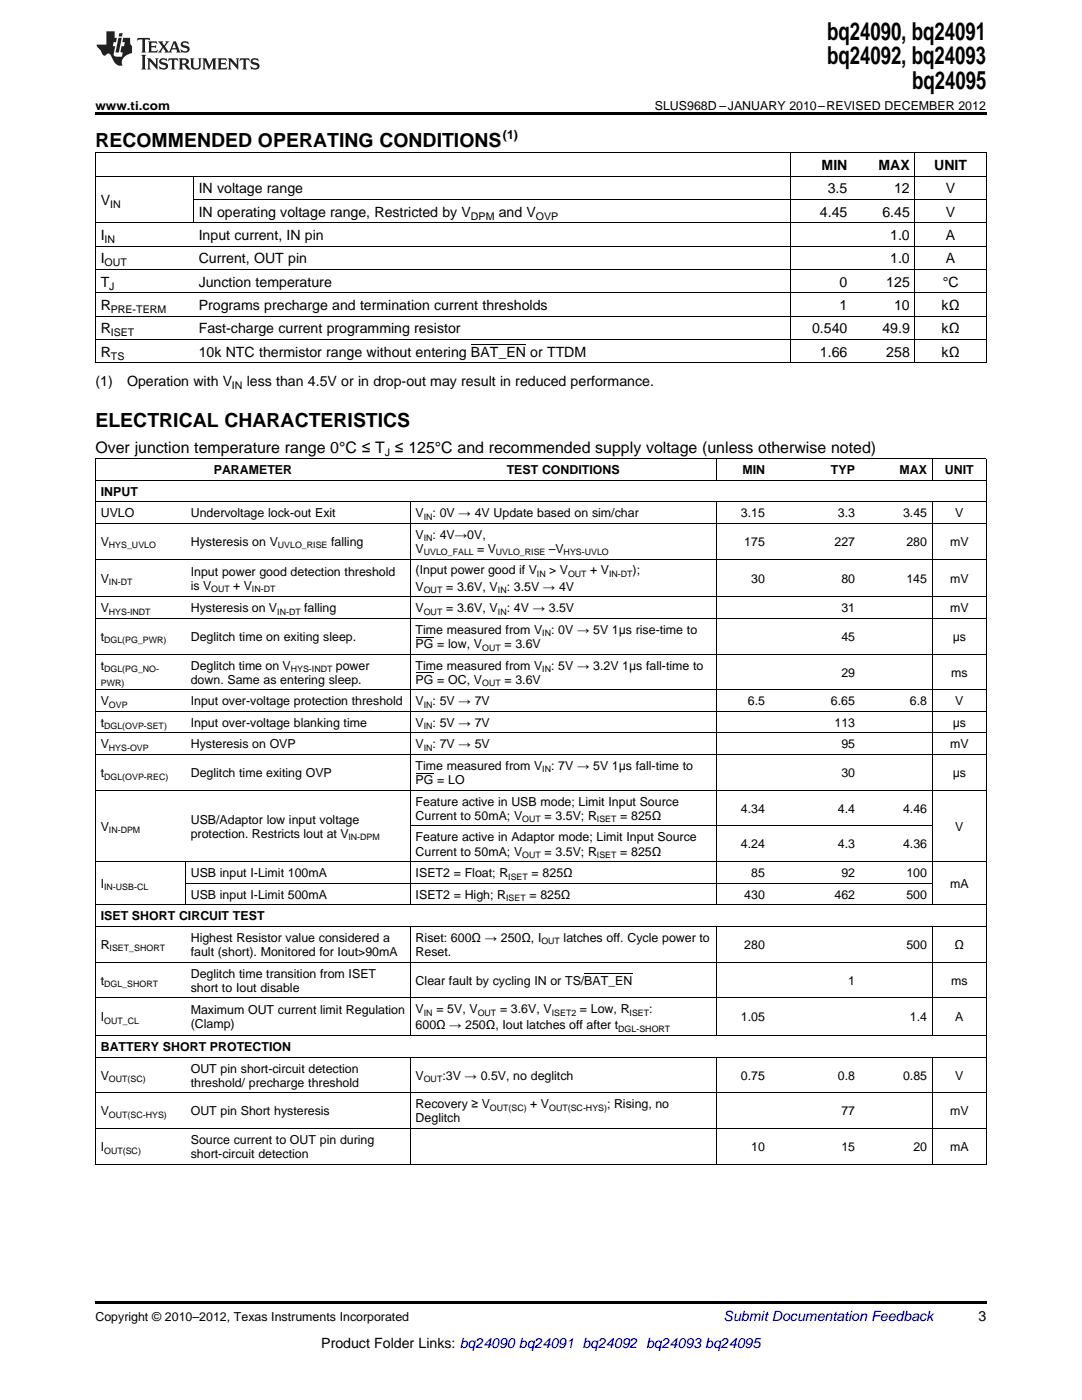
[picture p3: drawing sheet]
<svg xmlns="http://www.w3.org/2000/svg" width="216mm" height="279mm" viewBox="0 0 216 279" stroke-linecap="round" stroke-linejoin="round" font-family="sans-serif">
<defs><g id="words">
<g font-size="4.9">
<text x="165" y="7.9">bq24090, bq24091</text>
<text x="165" y="12.8">bq24092, bq24093</text>
<text x="182" y="17.8">bq24095</text>
</g>
<g font-size="3.9">
<text x="19" y="29.3">RECOMMENDED OPERATING CONDITIONS</text>
<text x="19" y="85.2">ELECTRICAL CHARACTERISTICS</text>
</g>
<text font-size="3.2" x="19" y="90.3">Over junction temperature range 0°C ≤ T ≤ 125°C and recommended supply voltage (unless otherwise noted)</text>
<g font-size="2.8">
<text x="163.9" y="33.9">MIN</text>
<text x="175.3" y="33.9">MAX</text>
<text x="186.4" y="33.9">UNIT</text>
<text x="20.1" y="40.9">V</text>
<text x="39.7" y="38.6">IN voltage range</text>
<text x="165.2" y="38.6">3.5</text>
<text x="178.4" y="38.6">12</text>
<text x="188.7" y="38.6">V</text>
<text x="20.1" y="47.9">I</text>
<text x="39.7" y="43.3">IN operating voltage range, Restricted by V</text>
<text x="39.7" y="47.9">Input current, IN pin</text>
<text x="99.5" y="43.3">and V</text>
<text x="163.6" y="43.3">4.45</text>
<text x="176.1" y="43.3">6.45</text>
<text x="177.6" y="47.9">1.0</text>
<text x="188.7" y="43.3">V</text>
<text x="188.7" y="47.9">A</text>
<text x="20.1" y="52.6">I</text>
<text x="39.7" y="52.6">Current, OUT pin</text>
<text x="177.6" y="52.6">1.0</text>
<text x="188.7" y="52.6">A</text>
<text x="20.1" y="57.2">T</text>
<text x="39.7" y="57.2">Junction temperature</text>
<text x="167.5" y="57.2">0</text>
<text x="176.8" y="57.2">125</text>
<text x="188.1" y="57.2">°C</text>
<text x="20.1" y="61.9">R</text>
<text x="39.7" y="61.9">Programs precharge and termination current thresholds</text>
<text x="167.5" y="61.9">1</text>
<text x="178.4" y="61.9">10</text>
<text x="187.9" y="61.9">kΩ</text>
<text x="20.1" y="66.5">R</text>
<text x="20.1" y="71.2">R</text>
<text x="39.7" y="66.5">Fast-charge current programming resistor</text>
<text x="39.7" y="71.2">10k NTC thermistor range without entering BAT_EN or TTDM</text>
<text x="162" y="66.5">0.540</text>
<text x="163.6" y="71.2">1.66</text>
<text x="176.1" y="66.5">49.9</text>
<text x="176.8" y="71.2">258</text>
<text x="187.9" y="66.5">kΩ</text>
<text x="187.9" y="71.2">kΩ</text>
<text x="19" y="77">(1)</text>
<text x="25.4" y="77">Operation with V</text>
<text x="49.2" y="77">less than 4.5V or in drop-out may result in reduced performance.</text>
<text x="195.3" y="263.6">3</text>
<text x="64.1" y="269">Product Folder Links: bq24090 bq24091 bq24092 bq24093 bq24095</text>
</g>
<text font-size="2.8" fill="#0000c8" x="144.4" y="263.6">Submit Documentation Feedback</text>
<g font-size="2.5">
<text x="19" y="21.9">www.ti.com</text>
<text x="130.7" y="21.9">SLUS968D –JANUARY 2010–REVISED DECEMBER 2012</text>
<text x="100.4" y="27.7">(1)</text>
<text x="42.7" y="94.6">PARAMETER</text>
<text x="101.1" y="94.6">TEST CONDITIONS</text>
<text x="148.1" y="94.6">MIN</text>
<text x="165.8" y="94.6">TYP</text>
<text x="179.5" y="94.6">MAX</text>
<text x="188.6" y="94.6">UNIT</text>
<text x="20.1" y="98.9">INPUT</text>
<text x="20.1" y="103.2">UVLO</text>
<text x="38.1" y="103.2">Undervoltage lock-out Exit</text>
<text x="82.9" y="103.2">V</text>
<text x="82.9" y="107.5">V</text>
<text x="86.3" y="103.2">: 0V → 4V Update based on sim/char</text>
<text x="86.3" y="107.5">: 4V→0V,</text>
<text x="147.8" y="103.2">3.15</text>
<text x="167.2" y="103.2">3.3</text>
<text x="180.2" y="103.2">3.45</text>
<text x="190.6" y="103.2">V</text>
<text x="20.1" y="108.9">V</text>
<text x="38.1" y="108.9">Hysteresis on V</text>
<text x="66.1" y="108.9">falling</text>
<text x="82.9" y="110.3">V</text>
<text x="95.2" y="110.3">= V</text>
<text x="109.5" y="110.3">–V</text>
<text x="148.5" y="108.9">175</text>
<text x="166.5" y="108.9">227</text>
<text x="180.9" y="108.9">280</text>
<text x="189.6" y="108.9">mV</text>
<text x="20.1" y="116.3">V</text>
<text x="38.1" y="114.9">Input power good detection threshold</text>
<text x="38.1" y="117.7">is V</text>
<text x="46.5" y="117.7">+ V</text>
<text x="82.9" y="114.7">(Input power good if V</text>
<text x="82.9" y="117.9">V</text>
<text x="89" y="117.9">= 3.6V, V</text>
<text x="101.1" y="117.9">: 3.5V → 4V</text>
<text x="109.6" y="114.7">&gt; V</text>
<text x="117.8" y="114.7">+ V</text>
<text x="126.2" y="114.7">);</text>
<text x="149.9" y="116.3">30</text>
<text x="167.9" y="116.3">80</text>
<text x="180.9" y="116.3">145</text>
<text x="189.6" y="116.3">mV</text>
<text x="20.1" y="122.2">V</text>
<text x="38.1" y="122.2">Hysteresis on V</text>
<text x="60.7" y="122.2">falling</text>
<text x="82.9" y="122.2">V</text>
<text x="89" y="122.2">= 3.6V, V</text>
<text x="101.1" y="122.2">: 4V → 3.5V</text>
<text x="167.9" y="122.2">31</text>
<text x="189.6" y="122.2">mV</text>
<text x="20.1" y="127.9">t</text>
<text x="38.1" y="127.9">Deglitch time on exiting sleep.</text>
<text x="82.9" y="126.5">Time measured from V</text>
<text x="82.9" y="129.3">PG = low, V</text>
<text x="100.7" y="129.3">= 3.6V</text>
<text x="110" y="126.5">: 0V → 5V 1μs rise-time to</text>
<text x="167.9" y="127.9">45</text>
<text x="190.1" y="127.9">μs</text>
<text x="20.1" y="133.6">t</text>
<text x="38.1" y="133.6">Deglitch time on V</text>
<text x="38.1" y="136.5">down. Same as entering sleep.</text>
<text x="67" y="133.6">power</text>
<text x="82.9" y="133.6">Time measured from V</text>
<text x="82.9" y="136.5">PG = OC, V</text>
<text x="100.7" y="136.5">= 3.6V</text>
<text x="110" y="133.6">: 5V → 3.2V 1μs fall-time to</text>
<text x="167.9" y="135">29</text>
<text x="189.8" y="135">ms</text>
<text x="20.1" y="140.8">V</text>
<text x="38.1" y="140.8">Input over-voltage protection threshold</text>
<text x="82.9" y="140.8">V</text>
<text x="86.3" y="140.8">: 5V → 7V</text>
<text x="149.2" y="140.8">6.5</text>
<text x="165.8" y="140.8">6.65</text>
<text x="181.5" y="140.8">6.8</text>
<text x="190.6" y="140.8">V</text>
<text x="20.1" y="145.1">t</text>
<text x="20.1" y="149.4">V</text>
<text x="38.1" y="145.1">Input over-voltage blanking time</text>
<text x="38.1" y="149.4">Hysteresis on OVP</text>
<text x="82.9" y="145.1">V</text>
<text x="82.9" y="149.4">V</text>
<text x="86.3" y="145.1">: 5V → 7V</text>
<text x="86.3" y="149.4">: 7V → 5V</text>
<text x="166.5" y="145.1">113</text>
<text x="167.9" y="149.4">95</text>
<text x="189.6" y="149.4">mV</text>
<text x="190.1" y="145.1">μs</text>
<text x="20.1" y="155.1">t</text>
<text x="38.1" y="155.1">Deglitch time exiting OVP</text>
<text x="82.9" y="153.7">Time measured from V</text>
<text x="110" y="153.7">: 7V → 5V 1μs fall-time to</text>
<text x="167.9" y="155.1">30</text>
<text x="190.1" y="155.1">μs</text>
<text x="82.9" y="156.5">PG = LO</text>
<text x="82.9" y="160.8">Feature active in USB mode; Limit Input Source</text>
<text x="20.1" y="165.8">V</text>
<text x="38.1" y="164.4">USB/Adaptor low input voltage</text>
<text x="38.1" y="167.2">protection. Restricts lout at V</text>
<text x="82.9" y="163.6">Current to 50mA; V</text>
<text x="82.9" y="167.9">Feature active in Adaptor mode; Limit Input Source</text>
<text x="108.7" y="163.6">= 3.5V; R</text>
<text x="123.8" y="163.6">= 825Ω</text>
<text x="147.8" y="162.2">4.34</text>
<text x="167.2" y="162.2">4.4</text>
<text x="180.2" y="162.2">4.46</text>
<text x="190.6" y="165.8">V</text>
<text x="82.9" y="170.7">Current to 50mA; V</text>
<text x="108.7" y="170.7">= 3.5V; R</text>
<text x="123.8" y="170.7">= 825Ω</text>
<text x="147.8" y="169.3">4.24</text>
<text x="167.2" y="169.3">4.3</text>
<text x="180.2" y="169.3">4.36</text>
<text x="20.1" y="177.2">I</text>
<text x="38.1" y="175">USB input I-Limit 100mA</text>
<text x="38.1" y="179.4">USB input I-Limit 500mA</text>
<text x="82.9" y="175">ISET2 = Float; R</text>
<text x="82.9" y="179.4">ISET2 = High; R</text>
<text x="105.7" y="179.4">= 825Ω</text>
<text x="106.1" y="175">= 825Ω</text>
<text x="148.5" y="179.4">430</text>
<text x="149.9" y="175">85</text>
<text x="166.5" y="179.4">462</text>
<text x="167.9" y="175">92</text>
<text x="180.9" y="175">100</text>
<text x="180.9" y="179.4">500</text>
<text x="189.6" y="177.2">mA</text>
<text x="20.1" y="183.7">ISET SHORT CIRCUIT TEST</text>
<text x="20.1" y="189.4">R</text>
<text x="38.1" y="188">Highest Resistor value considered a</text>
<text x="38.1" y="190.8">fault (short). Monitored for Iout&gt;90mA</text>
<text x="82.9" y="188">Riset: 600Ω → 250Ω, I</text>
<text x="82.9" y="190.8">Reset.</text>
<text x="112.5" y="188">latches off. Cycle power to</text>
<text x="148.5" y="189.4">280</text>
<text x="180.9" y="189.4">500</text>
<text x="190.5" y="189.4">Ω</text>
<text x="20.1" y="196.5">t</text>
<text x="38.1" y="195.1">Deglitch time transition from ISET</text>
<text x="38.1" y="197.9">short to Iout disable</text>
<text x="82.9" y="196.5">Clear fault by cycling IN or TS/BAT_EN</text>
<text x="169.3" y="196.5">1</text>
<text x="189.8" y="196.5">ms</text>
<text x="20.1" y="203.8">I</text>
<text x="38.1" y="202.4">Maximum OUT current limit Regulation</text>
<text x="82.9" y="202.2">V</text>
<text x="87.1" y="202.2">= 5V, V</text>
<text x="99.8" y="202.2">= 3.6V, V</text>
<text x="115.7" y="202.2">= Low, R</text>
<text x="129.6" y="202.2">:</text>
<text x="147.8" y="203.8">1.05</text>
<text x="181.5" y="203.8">1.4</text>
<text x="190.6" y="203.8">A</text>
<text x="20.1" y="209.8">BATTERY SHORT PROTECTION</text>
<text x="38.1" y="205.2">(Clamp)</text>
<text x="82.9" y="205.5">600Ω → 250Ω, Iout latches off after t</text>
<text x="20.1" y="215.5">V</text>
<text x="38.1" y="214.1">OUT pin short-circuit detection</text>
<text x="82.9" y="215.5">V</text>
<text x="88.3" y="215.5">:3V → 0.5V, no deglitch</text>
<text x="147.8" y="215.5">0.75</text>
<text x="167.2" y="215.5">0.8</text>
<text x="180.2" y="215.5">0.85</text>
<text x="190.6" y="215.5">V</text>
<text x="38.1" y="216.9">threshold/ precharge threshold</text>
<text x="82.9" y="221.2">Recovery ≥ V</text>
<text x="105.8" y="221.2">+ V</text>
<text x="121.1" y="221.2">; Rising, no</text>
<text x="20.1" y="222.6">V</text>
<text x="38.1" y="222.6">OUT pin Short hysteresis</text>
<text x="82.9" y="224">Deglitch</text>
<text x="167.9" y="222.6">77</text>
<text x="189.6" y="222.6">mV</text>
<text x="20.1" y="229.7">I</text>
<text x="38.1" y="228.3">Source current to OUT pin during</text>
<text x="38.1" y="231.1">short-circuit detection</text>
<text x="149.9" y="229.7">10</text>
<text x="167.9" y="229.7">15</text>
<text x="182.2" y="229.7">20</text>
<text x="189.6" y="229.7">mA</text>
<text x="19" y="263.6">Copyright © 2010–2012, Texas Instruments Incorporated</text>
</g>
<g font-size="2.1">
<text x="22" y="41.5">IN</text>
<text x="94" y="43.8">DPM</text>
<text x="106.9" y="43.8">OVP</text>
<text x="20.9" y="48.5">IN</text>
<text x="20.9" y="53.1">OUT</text>
<text x="21.8" y="57.8">J</text>
<text x="22.1" y="62.4">PRE-TERM</text>
<text x="22.1" y="67.1">ISET</text>
<text x="22.1" y="71.8">TS</text>
<text x="46.3" y="77.6">IN</text>
<text x="76.8" y="90.9">J</text>
</g>
<g font-size="1.8">
<text x="84.6" y="103.7">IN</text>
<text x="21.7" y="109.4">HYS_UVLO</text>
<text x="55.5" y="109.4">UVLO_RISE</text>
<text x="84.6" y="108">IN</text>
<text x="84.6" y="110.8">UVLO_FALL</text>
<text x="99" y="110.8">UVLO_RISE</text>
<text x="112.5" y="110.8">HYS-UVLO</text>
<text x="21.7" y="116.8">IN-DT</text>
<text x="42.2" y="118.2">OUT</text>
<text x="50.3" y="118.2">IN-DT</text>
<text x="84.6" y="118.4">OUT</text>
<text x="99.3" y="118.4">IN</text>
<text x="107.1" y="115.1">IN</text>
<text x="113.3" y="115.1">OUT</text>
<text x="121.5" y="115.1">IN-DT</text>
<text x="21.7" y="122.7">HYS-INDT</text>
<text x="55.3" y="122.7">IN-DT</text>
<text x="84.6" y="122.7">OUT</text>
<text x="99.3" y="122.7">IN</text>
<text x="20.8" y="128.4">DGL(PG_PWR)</text>
<text x="96.2" y="129.8">OUT</text>
<text x="108.2" y="127">IN</text>
<text x="20.1" y="136.9">PWR)</text>
<text x="20.8" y="134.1">DGL(PG_NO-</text>
<text x="58" y="134.1">HYS-INDT</text>
<text x="96.2" y="136.9">OUT</text>
<text x="108.2" y="134.1">IN</text>
<text x="21.7" y="141.3">OVP</text>
<text x="84.6" y="141.3">IN</text>
<text x="20.8" y="145.6">DGL(OVP-SET)</text>
<text x="21.7" y="149.9">HYS-OVP</text>
<text x="84.6" y="145.6">IN</text>
<text x="84.6" y="149.9">IN</text>
<text x="20.8" y="155.6">DGL(OVP-REC)</text>
<text x="108.2" y="154.2">IN</text>
<text x="21.7" y="166.3">IN-DPM</text>
<text x="69.5" y="167.7">IN-DPM</text>
<text x="104.2" y="164.1">OUT</text>
<text x="119.1" y="164.1">ISET</text>
<text x="104.2" y="171.2">OUT</text>
<text x="119.1" y="171.2">ISET</text>
<text x="20.8" y="177.7">IN-USB-CL</text>
<text x="101" y="179.8">ISET</text>
<text x="101.4" y="175.5">ISET</text>
<text x="21.9" y="189.9">ISET_SHORT</text>
<text x="108" y="188.5">OUT</text>
<text x="20.8" y="197">DGL_SHORT</text>
<text x="84.6" y="202.7">IN</text>
<text x="95.3" y="202.7">OUT</text>
<text x="110.1" y="202.7">ISET2</text>
<text x="125.6" y="202.7">ISET</text>
<text x="20.8" y="204.3">OUT_CL</text>
<text x="123.4" y="206">DGL-SHORT</text>
<text x="21.7" y="216">OUT(SC)</text>
<text x="84.6" y="216">OUT</text>
<text x="97.8" y="221.7">OUT(SC)</text>
<text x="109.6" y="221.7">OUT(SC-HYS)</text>
<text x="21.7" y="223.1">OUT(SC-HYS)</text>
<text x="20.8" y="230.2">OUT(SC)</text>
</g>
</g></defs>
<path d="M19 22.5h177.8v.5h-177.8zM19 259.7h177.8v.5h-177.8z" fill="#000"/>
<g fill="none" stroke="#000" stroke-width=".2">
<path d="M19 35.2h177.8M19 30.5h177.8M19.1 30.6v41.9M38.5 35.2v9.3M38.6 39.8h158.2M157.7 30.6v41.9M182.5 30.6v41.9M196.8 30.6v41.9M19 58.4h177.8M19 53.8h177.8M19 49.1h177.8M19 44.5h177.8"/>
<path d="M19 72.4h177.8M19 67.8h177.8M19 63.1h177.8M19 95.8h177.8M19 91.5h177.8M19.1 91.6v140.8M142.9 91.6v4.3M186 91.6v4.3M196.8 91.6v140.8M19 119.1h177.8M19 111.6h177.8M19 104.4h177.8"/>
<path d="M19 100.1h177.8M81.8 100.2v80.4M142.9 100.2v80.4M186 100.2v80.4M19 137.7h177.8M19 130.5h177.8M19 123.4h177.8M19 157.7h177.8M19 150.6h177.8M19 146.3h177.8M19 142h177.8M19 172h177.8"/>
<path d="M37 172v8.6M37 176.3h149.1M81.9 164.8h104.2M19 199.1h177.8M19 192h177.8M19 184.9h177.8M19 180.6h177.8M81.8 184.9v21.8M142.9 184.9v21.8M186 184.9v21.8M19 218.1h177.8M19 211h177.8"/>
<path d="M19 206.7h177.8M81.8 211v21.4M142.9 211v21.4M186 211v21.4M19 232.4h177.8M19 225.2h177.8"/>
</g>
<g fill="#231f20">
<path d="M27.5 7.6l-.1 .5 .4-.2h.6v.1v2.1l-.2 .4h1l-.3-.4v-2.1l.1-.1h.5l.5 .2-.2-.5zM29.5 8.3l.2 .3v1.5l-.2 .4h1.8l.2-.6a1.04 1.04 0 0 1-1.3 .2v-.7h.6l.3 .2v-.6l-.3 .2h-.6v-.6l.8-.1 .4 .3-.2-.5zM31.5 8.3l.9 1.1-.9 1.1h.8l-.2-.2 .5-.7 .4 .7-.2 .2h1.5l-.1-.2 .1-.4h.9l.1 .4-.2 .2h1l-.3-.3-.7-1.9h-.5l-.9 2-.8-1 .9-1h-.8l.1 .3-.3 .5-.4-.6 .2-.2zM34.7 8.6l.4 1h-.7zM36.3 8.4a.63 .63 0 0 0-.2 .7 .63 .63 0 0 0 .6 .4l.6 .2 .1 .2a.75 .75 0 0 1-.7 .4 .75 .75 0 0 1-.6-.5l.1 .7 .1-.1a1.11 1.11 0 0 0 1.5-.6 1.13 1.13 0 0 0-1.2-.8l-.1-.4a1.04 1.04 0 0 1 1.2 .2l-.2-.5-.1 .1-.5-.2zM28.2 10.9l.2 .4v2.2l-.2 .4h1l-.3-.4v-2.2l.3-.4zM29.3 11.6l.3 .4v1.5l-.3 .4h.8l-.2-.4v-1.3l1.5 1.7v-1.9l.2-.4h-.7l.2 .4v.9l-1.1-1.3zM32 11.8a.62 .62 0 0 0-.2 .7 .62 .62 0 0 0 .6 .4l.6 .1 .1 .3a.76 .76 0 0 1-.7 .3 .76 .76 0 0 1-.6-.4l.1 .7 .1-.1a1.11 1.11 0 0 0 1.5-.6 1.13 1.13 0 0 0-1.2-.8l-.1-.4a1.04 1.04 0 0 1 1.2 .2l-.2-.6-.1 .1-.5-.1zM33.7 11.6l-.2 .6a.61 .61 0 0 1 .8-.3v1.6l-.2 .4h.9l-.2-.4v-1.6a.63 .63 0 0 1 .8 .3l-.2-.6zM35.6 11.6l.3 .4v1.5l-.3 .4h1l-.2-.2v-.8l.5 .2a.76 .76 0 0 0 1.2 .7l-1-1a.58 .58 0 0 0 .6-.5 .58 .58 0 0 0-.5-.6zM36.4 11.9h.1a.45 .45 0 0 1 .5 .1 .45 .45 0 0 1 .1 .5l-.7 .2zM37.9 11.6l.2 .2a2.17 2.17 0 0 0 .3 1.9 .99 .99 0 0 0 1.6-.6v-1.1l.2-.4h-.7l.2 .2a1.92 1.92 0 0 1-.2 1.8 .6 .6 0 0 1-.9-.5v-1.1l.2-.4zM40.4 11.6l.2 .4v1.5l-.2 .4h.7l-.2-.4v-1.4l.8 1.8 .8-1.8v1.4l-.2 .4h.9l-.2-.4v-1.5l.2-.4h-.8l-.6 1.5-.6-1.5zM43.4 11.6l.2 .4v1.5l-.2 .4h1.8l.2-.6a1.04 1.04 0 0 1-1.3 .1v-.6h.5l.4 .2v-.6l-.4 .2h-.5v-.7h.8l.3 .3-.1-.6zM45.5 11.6l.2 .4v1.5l-.2 .4h.7l-.2-.4v-1.3l1.5 1.7v-1.9l.2-.4h-.7l.2 .4v.9l-1.1-1.3zM47.9 11.6l-.1 .6a.61 .61 0 0 1 .8-.3v1.6l-.3 .4h1l-.3-.4 .1-1.6a.63 .63 0 0 1 .7 .3l-.1-.6zM50.2 11.8a.62 .62 0 0 0-.2 .7 .62 .62 0 0 0 .6 .4l.6 .1 .2 .3a.76 .76 0 0 1-.8 .3 .76 .76 0 0 1-.6-.4l.1 .7 .2-.1a1.11 1.11 0 0 0 1.5-.6 1.13 1.13 0 0 0-1.3-.8l-.1-.4a1.04 1.04 0 0 1 1.2 .2l-.1-.6-.2 .1-.5-.1z"/>
<path d="M21.2 6.3v2.6h-1.9l.1 .4 .7 .9a.91 .91 0 0 0 1 .8 .56 .56 0 0 1 .5-.3 .56 .56 0 0 1 .5 .3l.4 .8a1.53 1.53 0 0 0 1.9 1.2 1.54 1.54 0 0 1 1-2.1l.9-.3v-1.4a1.52 1.52 0 0 1-.3-1.6h-1.4l-.2 .8h.5l-.2 .8h-.4l-.2 1v.2l.4 .1-.2 .8a1.93 1.93 0 0 1-1.6-.3l.3-1.8h-.5l.2-.8h.4l.2-.8h-.4v-1.3zM23.6 7.6l-.6 2.9h.7l.6-2.9zM23.8 6.6l-.1 .7h.6l.2-.7z"/>
</g>
<path d="M94 68.7h11M82.9 134.3h3.6M82.9 127.2h3.6M82.9 154.3h3.6M116.6 194.3h9.6" fill="none" stroke="#000" stroke-width=".2"/>
<use href="#words"/>
</svg>
